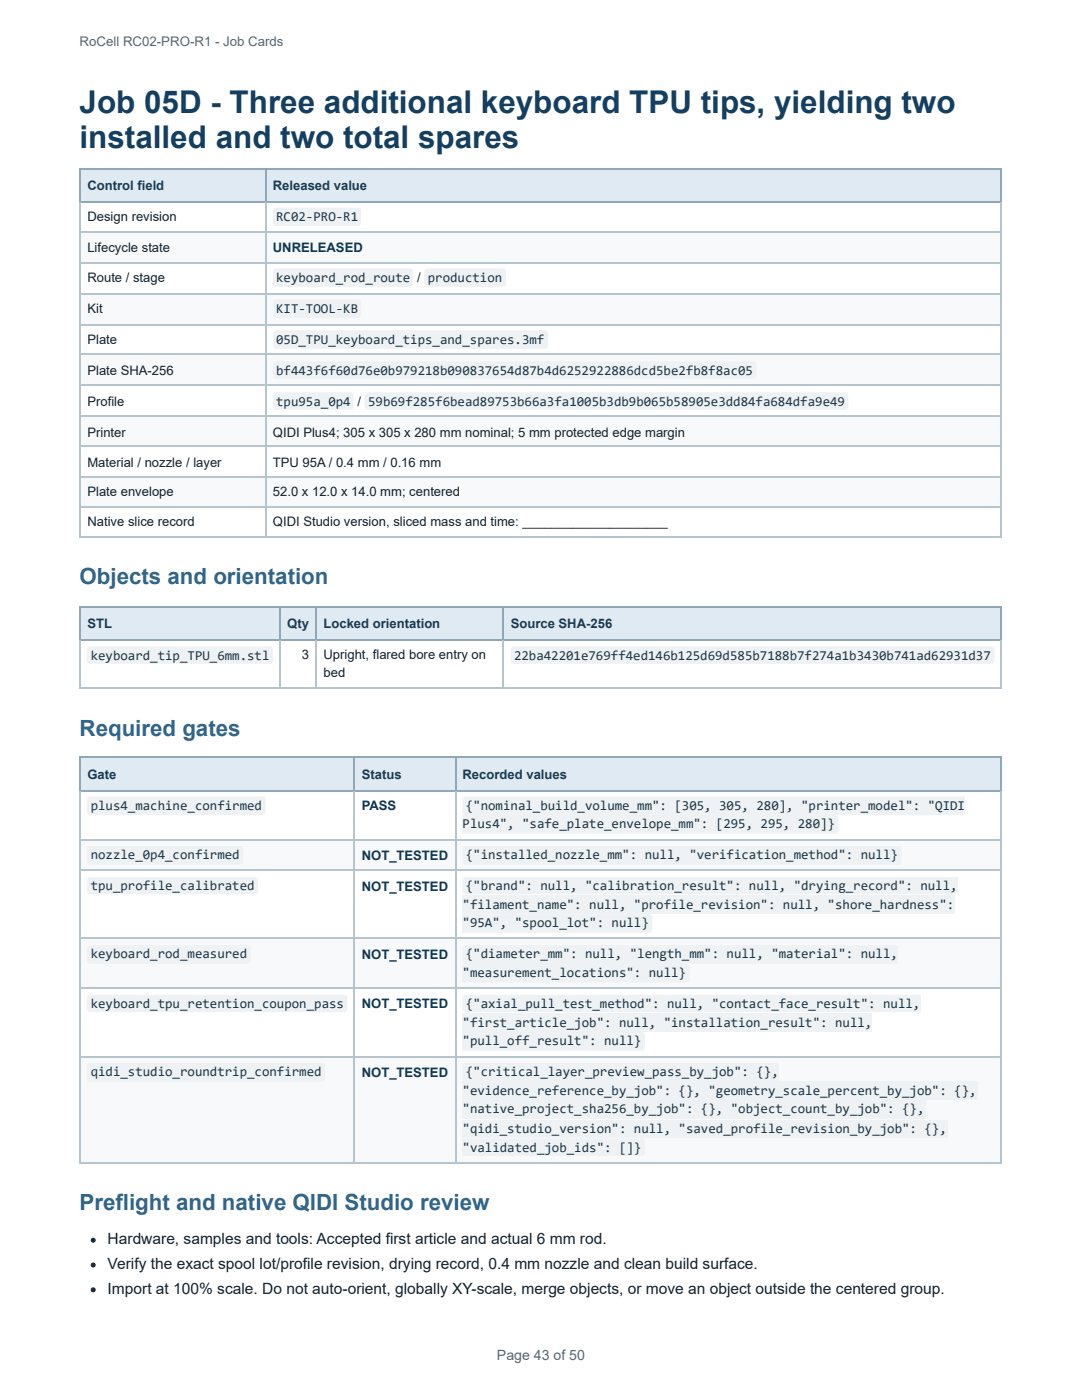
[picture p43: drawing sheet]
<svg xmlns="http://www.w3.org/2000/svg" width="216mm" height="279mm" viewBox="0 0 216 279" stroke-linecap="round" stroke-linejoin="round" font-family="sans-serif">
<defs><g id="words">
<g font-size="6.3" fill="#123f62">
<text x="15.9" y="22.6">Job 05D - Three additional keyboard TPU tips, yielding two</text>
<text x="15.9" y="29.6">installed and two total spares</text>
</g>
<g font-size="4.5" fill="#2f668e">
<text x="15.9" y="116.6">Objects and orientation</text>
<text x="15.9" y="146.8">Required gates</text>
<text x="15.9" y="241.6">Preflight and native QIDI Studio review</text>
</g>
<g font-size="3.1" fill="#17202a">
<text x="21.5" y="248.3">Hardware, samples and tools: Accepted first article and actual 6 mm rod.</text>
<text x="21.5" y="253.2">Verify the exact spool lot/profile revision, drying record, 0.4 mm nozzle and clean build surface.</text>
<text x="21.5" y="258.2">Import at 100% scale. Do not auto-orient, globally XY-scale, merge objects, or move an object outside the centered group.</text>
</g>
<text font-size="2.8" fill="#5b6470" x="99.2" y="271.5">Page 43 of 50</text>
<g font-size="2.7" fill="#1d3646">
<text x="55.1" y="44.1">RC02-PRO-R1</text>
<text x="55.1" y="56.2">keyboard_rod_route</text>
<text x="85.4" y="56.2">production</text>
<text x="55.1" y="62.4">KIT-TOOL-KB</text>
<text x="55.1" y="68.6">05D_TPU_keyboard_tips_and_spares.3mf</text>
<text x="55.1" y="74.7">bf443f6f60d76e0b979218b090837654d87b4d6252922886dcd5be2fb8f8ac05</text>
<text x="55.1" y="80.9">tpu95a_0p4</text>
<text x="73.5" y="80.9">59b69f285f6bead89753b66a3fa1005b3db9b065b58905e3dd84fa684dfa9e49</text>
<text x="18.1" y="131.6">keyboard_tip_TPU_6mm.stl</text>
<text x="102.6" y="131.6">22ba42201e769ff4ed146b125d69d585b7188b7f274a1b3430b741ad62931d37</text>
<text x="18.1" y="161.6">plus4_machine_confirmed</text>
<text x="93" y="161.6">{&quot;nominal_build_volume_mm&quot;: [305, 305, 280], &quot;printer_model&quot;: &quot;QIDI</text>
<text x="92.3" y="165.3">Plus4&quot;, &quot;safe_plate_envelope_mm&quot;: [295, 295, 280]}</text>
<text x="18.1" y="171.5">nozzle_0p4_confirmed</text>
<text x="93" y="171.5">{&quot;installed_nozzle_mm&quot;: null, &quot;verification_method&quot;: null}</text>
<text x="18.1" y="177.7">tpu_profile_calibrated</text>
<text x="93" y="177.7">{&quot;brand&quot;: null, &quot;calibration_result&quot;: null, &quot;drying_record&quot;: null,</text>
<text x="92.3" y="181.4">&quot;filament_name&quot;: null, &quot;profile_revision&quot;: null, &quot;shore_hardness&quot;:</text>
<text x="92.3" y="185.1">&quot;95A&quot;, &quot;spool_lot&quot;: null}</text>
<text x="18.1" y="191.3">keyboard_rod_measured</text>
<text x="93" y="191.3">{&quot;diameter_mm&quot;: null, &quot;length_mm&quot;: null, &quot;material&quot;: null,</text>
<text x="92.3" y="195">&quot;measurement_locations&quot;: null}</text>
<text x="18.1" y="201.2">keyboard_tpu_retention_coupon_pass</text>
<text x="93" y="201.2">{&quot;axial_pull_test_method&quot;: null, &quot;contact_face_result&quot;: null,</text>
<text x="92.3" y="204.9">&quot;first_article_job&quot;: null, &quot;installation_result&quot;: null,</text>
<text x="92.3" y="208.6">&quot;pull_off_result&quot;: null}</text>
<text x="18.1" y="214.8">qidi_studio_roundtrip_confirmed</text>
<text x="93" y="214.8">{&quot;critical_layer_preview_pass_by_job&quot;: {},</text>
<text x="92.3" y="218.5">&quot;evidence_reference_by_job&quot;: {}, &quot;geometry_scale_percent_by_job&quot;: {},</text>
<text x="92.3" y="222.2">&quot;native_project_sha256_by_job&quot;: {}, &quot;object_count_by_job&quot;: {},</text>
<text x="92.3" y="226.2">&quot;qidi_studio_version&quot;: null, &quot;saved_profile_revision_by_job&quot;: {},</text>
<text x="92.3" y="229.9">&quot;validated_job_ids&quot;: []}</text>
</g>
<text font-size="2.6" fill="#5b6470" x="15.9" y="9.3">RoCell RC02-PRO-R1 - Job Cards</text>
<g font-size="2.6" fill="#173c56">
<text x="17.4" y="38">Control field</text>
<text x="54.5" y="38">Released value</text>
<text x="17.4" y="125.3">STL</text>
<text x="57.3" y="125.3">Qty</text>
<text x="64.6" y="125.3">Locked orientation</text>
<text x="101.9" y="125.3">Source SHA-256</text>
<text x="17.4" y="155.5">Gate</text>
<text x="72.2" y="155.5">Status</text>
<text x="92.3" y="155.5">Recorded values</text>
</g>
<g font-size="2.6" fill="#17202a">
<text x="17.4" y="44.1">Design revision</text>
<text x="17.4" y="50.3">Lifecycle state</text>
<text x="17.4" y="56.3">Route / stage</text>
<text x="83.3" y="56.3">/</text>
<text x="17.4" y="62.5">Kit</text>
<text x="17.4" y="68.6">Plate</text>
<text x="17.4" y="74.8">Plate SHA-256</text>
<text x="17.4" y="81">Profile</text>
<text x="71.4" y="81">/</text>
<text x="17.4" y="87.2">Printer</text>
<text x="54.5" y="87.2">QIDI Plus4; 305 x 305 x 280 mm nominal; 5 mm protected edge margin</text>
<text x="17.4" y="93.1">Material / nozzle / layer</text>
<text x="54.5" y="93.1">TPU 95A / 0.4 mm / 0.16 mm</text>
<text x="17.4" y="99.1">Plate envelope</text>
<text x="54.5" y="99.1">52.0 x 12.0 x 14.0 mm; centered</text>
<text x="17.4" y="105">Native slice record</text>
<text x="54.5" y="105">QIDI Studio version, sliced mass and time: ____________________</text>
<text x="60.2" y="131.5">3</text>
<text x="64.6" y="131.5">Upright, flared bore entry on</text>
<text x="64.6" y="135.2">bed</text>
</g>
<g font-size="2.6" fill="#0a3656">
<text x="54.5" y="50.3">UNRELEASED</text>
<text x="72.2" y="161.7">PASS</text>
<text x="72.2" y="171.6">NOT_TESTED</text>
<text x="72.2" y="177.7">NOT_TESTED</text>
<text x="72.2" y="191.4">NOT_TESTED</text>
<text x="72.2" y="201.3">NOT_TESTED</text>
<text x="72.2" y="214.9">NOT_TESTED</text>
</g>
</g></defs>
<g fill="#dfeaf2">
<path d="M16.1 33.8h36.9v6.4h-36.9z"/>
<path d="M53 33.8h146.8v6.4h-146.8z"/>
</g>
<g fill="#f7f9fa">
<path d="M16.1 46.4h36.9v5.9h-36.9z"/>
<path d="M53 46.4h146.8v5.9h-146.8z"/>
<path d="M16.1 58.5h36.9v6.2h-36.9z"/>
<path d="M53 58.5h146.8v6.2h-146.8z"/>
<path d="M16.1 70.9h36.9v6.2h-36.9z"/>
<path d="M53 70.9h146.8v6.2h-146.8z"/>
<path d="M16.1 83.2h36.9v6h-36.9z"/>
<path d="M53 83.2h146.8v6h-146.8z"/>
<path d="M16.1 95.1h36.9v6.2h-36.9z"/>
<path d="M53 95.1h146.8v6.2h-146.8z"/>
</g>
<path d="M15.9 33.6h183.9M16 33.5v6.9M53.1 33.5v6.9M15.9 40.3h183.9" fill="none" stroke="#8fa7b7" stroke-width=".25"/>
<path d="M199.8 33.5v6.9" fill="none" stroke="#8fa7b7" stroke-width=".2"/>
<g fill="none" stroke="#b6c4ce" stroke-width=".25">
<path d="M15.9 46.3h183.9M15.9 52.4h183.9M15.9 58.6h183.9M16 40.4v66.8M53.1 40.4v66.8M15.9 64.8h183.9M15.9 70.7h183.9M15.9 76.9h183.9M15.9 83.1h183.9M15.9 89.1h183.9M15.9 95.2h183.9M15.9 101.2h183.9"/>
<path d="M15.9 107.1h183.9"/>
</g>
<path d="M199.8 40.4v66.8" fill="none" stroke="#b6c4ce" stroke-width=".2"/>
<g fill="#dfeaf2">
<path d="M16.1 121.1h39.9v6.7h-39.9z"/>
<path d="M56 121.1h7.1v6.7h-7.1z"/>
<path d="M63.1 121.1h37.4v6.7h-37.4z"/>
<path d="M100.5 121.1h99.3v6.7h-99.3z"/>
</g>
<path d="M15.9 121.2h183.9M15.9 127.6h183.9M16 121.1v6.7M55.8 121.1v6.7M63 121.1v6.7M100.4 121.1v6.7" fill="none" stroke="#8fa7b7" stroke-width=".25"/>
<path d="M199.8 121.1v6.7" fill="none" stroke="#8fa7b7" stroke-width=".2"/>
<path d="M15.9 137.3h183.9M16 127.8v9.6M55.8 127.8v9.6M63 127.8v9.6M100.4 127.8v9.6" fill="none" stroke="#b6c4ce" stroke-width=".25"/>
<path d="M199.8 127.8v9.6" fill="none" stroke="#b6c4ce" stroke-width=".2"/>
<g fill="#dfeaf2">
<path d="M16.1 151.3h54.7v6.4h-54.7z"/>
<path d="M70.8 151.3h20v6.4h-20z"/>
<path d="M90.8 151.3h109v6.4h-109z"/>
</g>
<g fill="#f7f9fa">
<path d="M16.1 167.6h54.7v6.2h-54.7z"/>
<path d="M70.8 167.6h20v6.2h-20z"/>
<path d="M90.8 167.6h109v6.2h-109z"/>
<path d="M16.1 187.4h54.7v9.9h-54.7z"/>
<path d="M70.8 187.4h20v9.9h-20z"/>
<path d="M90.8 187.4h109v9.9h-109z"/>
<path d="M16.1 210.9h54.7v21h-54.7z"/>
<path d="M70.8 210.9h20v21h-20z"/>
<path d="M90.8 210.9h109v21h-109z"/>
</g>
<path d="M15.9 151.2h183.9M15.9 157.8h183.9M16 151v7M70.7 151v7M91 151v7" fill="none" stroke="#8fa7b7" stroke-width=".25"/>
<path d="M199.8 151v7" fill="none" stroke="#8fa7b7" stroke-width=".2"/>
<path d="M16 158v74.2M70.7 158v74.2M91 158v74.2M15.9 167.7h183.9M15.9 173.7h183.9M15.9 187.3h183.9M15.9 197.2h183.9M15.9 211h183.9M15.9 232.1h183.9" fill="none" stroke="#b6c4ce" stroke-width=".25"/>
<path d="M199.8 158v74.2" fill="none" stroke="#b6c4ce" stroke-width=".2"/>
<g fill="#eef2f4">
<path d="M54.7 41.6l.4-.2h16.3a.66 .66 0 0 1 .6 .7v2.4a.66 .66 0 0 1-.6 .6h-16.3a.66 .66 0 0 1-.6-.6v-2.4z"/>
<path d="M54.7 53.7l.4-.2h26.7a.66 .66 0 0 1 .6 .7v2.4a.66 .66 0 0 1-.6 .7h-26.7a.66 .66 0 0 1-.6-.7v-2.4z"/>
<path d="M84.8 53.7l.5-.2h15a.66 .66 0 0 1 .7 .7v2.4a.66 .66 0 0 1-.7 .7h-15a.66 .66 0 0 1-.6-.7v-2.4z"/>
<path d="M54.7 59.9l.4-.2h16.3a.66 .66 0 0 1 .6 .7v2.4a.66 .66 0 0 1-.6 .6h-16.3a.66 .66 0 0 1-.6-.6v-2.4z"/>
<path d="M54.7 66.1l.4-.2h53.6a.66 .66 0 0 1 .7 .7v2.4a.66 .66 0 0 1-.7 .6h-53.6a.66 .66 0 0 1-.6-.6v-2.4z"/>
<path d="M54.7 72.3l.4-.2h95.2a.66 .66 0 0 1 .7 .7v2.1a.66 .66 0 0 1-.7 .7h-95.2a.66 .66 0 0 1-.6-.7v-2.1z"/>
<path d="M54.7 78.5l.4-.2h14.8a.66 .66 0 0 1 .7 .7v2.1a.66 .66 0 0 1-.7 .7h-14.8a.66 .66 0 0 1-.6-.7v-2.1z"/>
<path d="M73 78.5l.4-.2h95.2a.66 .66 0 0 1 .7 .7v2.1a.66 .66 0 0 1-.7 .7h-95.2a.66 .66 0 0 1-.6-.7v-2.1z"/>
<path d="M17.6 129.2l.4-.2h35.8a.66 .66 0 0 1 .7 .7v2.1a.66 .66 0 0 1-.7 .7h-35.8a.66 .66 0 0 1-.6-.7v-2.1z"/>
<path d="M102.2 129.2l.4-.2h95.2a.66 .66 0 0 1 .7 .7v2.1a.66 .66 0 0 1-.7 .7h-95.2a.66 .66 0 0 1-.6-.7v-2.1z"/>
<path d="M17.6 159.1l.4-.2h34.3a.66 .66 0 0 1 .7 .7v2.4a.66 .66 0 0 1-.7 .7h-34.3a.66 .66 0 0 1-.6-.7v-2.4z"/>
<path d="M92.5 159.1l.5-.2h99.6v3.8h-99.6a.66 .66 0 0 1-.7-.7v-2.4z"/>
<path d="M92.3 162.7h74.3a.66 .66 0 0 1 .7 .6v2.4a.66 .66 0 0 1-.7 .7h-74.3z"/>
<path d="M17.6 169l.4-.2h29.9a.66 .66 0 0 1 .6 .7v2.4a.66 .66 0 0 1-.6 .7h-29.9a.66 .66 0 0 1-.6-.7v-2.4z"/>
<path d="M92.5 169l.5-.2h86.2a.66 .66 0 0 1 .7 .7v2.4a.66 .66 0 0 1-.7 .7h-86.2a.66 .66 0 0 1-.7-.7v-2.4z"/>
<path d="M17.6 175.2l.4-.2h32.8a.66 .66 0 0 1 .7 .7v2.1a.66 .66 0 0 1-.7 .7h-32.8a.66 .66 0 0 1-.6-.7v-2.1z"/>
<path d="M92.5 175.2l.5-.2h98.1v3.5h-98.1a.66 .66 0 0 1-.7-.7v-2.1z"/>
<path d="M92.3 178.7h98.3v3.7h-98.3z"/>
<path d="M92.3 182.4h37.2a.66 .66 0 0 1 .7 .7v2.4a.66 .66 0 0 1-.7 .7h-37.2z"/>
<path d="M17.6 188.8l.4-.2h31.4a.66 .66 0 0 1 .6 .7v2.4a.66 .66 0 0 1-.6 .6h-31.4a.66 .66 0 0 1-.6-.6v-2.4z"/>
<path d="M92.5 188.8l.5-.2h86.2v3.7h-86.2a.66 .66 0 0 1-.7-.6v-2.4z"/>
<path d="M92.3 192.3h44.6a.66 .66 0 0 1 .7 .7v2.4a.66 .66 0 0 1-.7 .7h-44.6z"/>
<path d="M17.6 198.7l.4-.2h50.7a.66 .66 0 0 1 .6 .7v2.1a.66 .66 0 0 1-.6 .7h-50.7a.66 .66 0 0 1-.6-.7v-2.1z"/>
<path d="M92.5 198.7l.5-.2h90.7v3.5h-90.7a.66 .66 0 0 1-.7-.7v-2.1z"/>
<path d="M92.3 202.2h81.7v3.8h-81.7z"/>
<path d="M92.3 206h35.7a.66 .66 0 0 1 .7 .6v2.4a.66 .66 0 0 1-.7 .7h-35.7z"/>
<path d="M17.6 212.3l.4-.2h46.2a.66 .66 0 0 1 .7 .7v2.4a.66 .66 0 0 1-.7 .6h-46.2a.66 .66 0 0 1-.6-.6v-2.4z"/>
<path d="M92.5 212.3l.5-.2h62.5v3.7h-62.5a.66 .66 0 0 1-.7-.6v-2.4z"/>
<path d="M92.3 215.8h102.7v3.8h-102.7z"/>
<path d="M92.3 219.6h92.4v3.7h-92.4z"/>
<path d="M92.3 223.5h96.8v3.5h-96.8z"/>
<path d="M92.3 227.2h35.7a.66 .66 0 0 1 .7 .7v2.1a.66 .66 0 0 1-.7 .7h-35.7z"/>
</g>
<g fill="#17202a">
<circle cx="18.6" cy="247.5" r=".5"/>
<circle cx="18.6" cy="252.5" r=".49"/>
<circle cx="18.6" cy="257.4" r=".5"/>
</g>
<use href="#words"/>
</svg>
